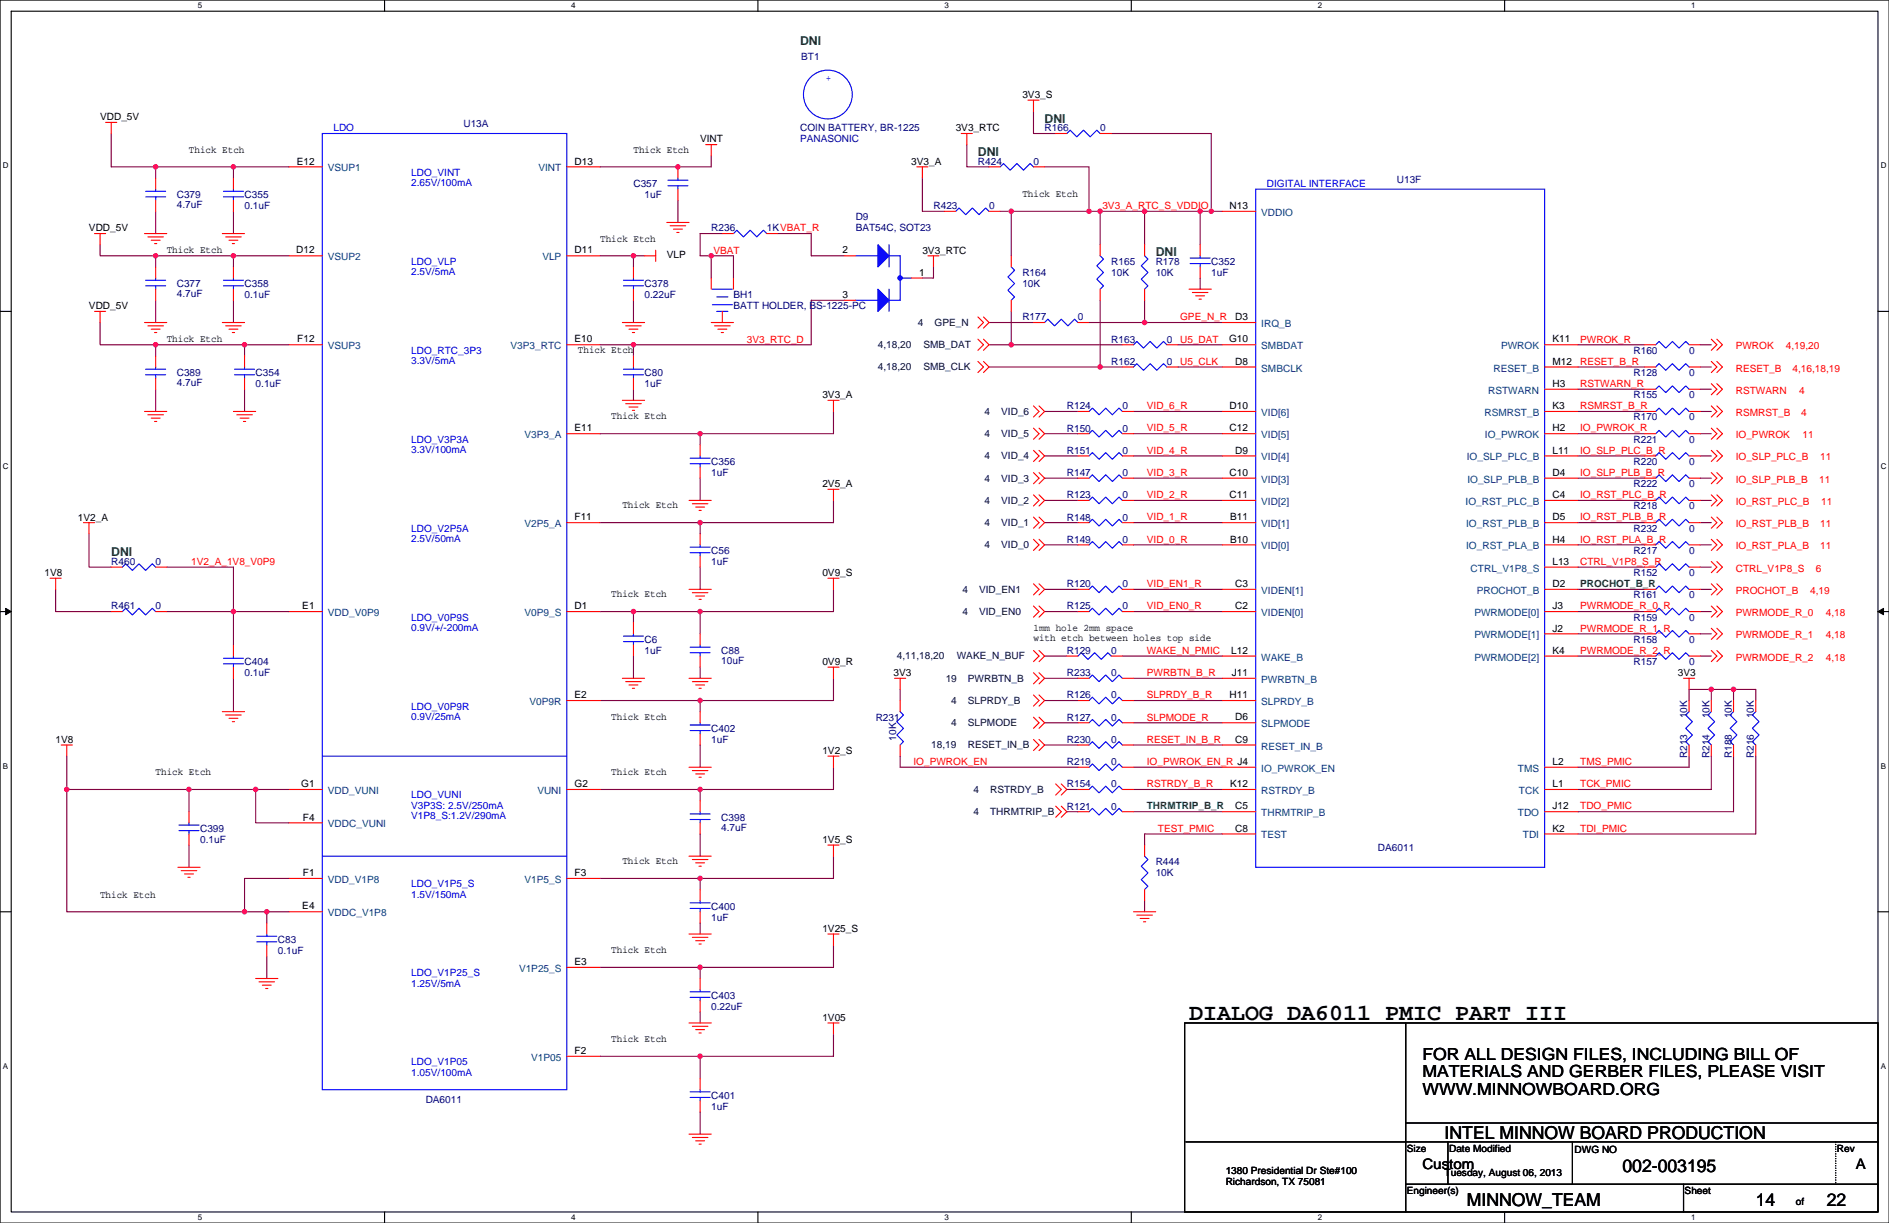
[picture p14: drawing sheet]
<svg xmlns="http://www.w3.org/2000/svg" width="432mm" height="279mm" viewBox="0 0 432 279" stroke-linecap="round" stroke-linejoin="round" font-family="sans-serif">
<defs><g id="words">
<text font-size="5.3" x="271.8" y="233.1">DIALOG DA6011 PMIC PART III</text>
<g font-size="4.1">
<text x="330.2" y="260.2">INTEL MINNOW BOARD PRODUCTION</text>
<text x="370.9" y="267.8">002-003195</text>
<text x="335.3" y="275.4">MINNOW_TEAM</text>
<text x="401.3" y="275.4">14</text>
<text x="417.6" y="275.4">22</text>
</g>
<g font-size="3.8">
<text x="325.1" y="242.2">FOR ALL DESIGN FILES, INCLUDING BILL OF</text>
<text x="325.1" y="246.1">MATERIALS AND GERBER FILES, PLEASE VISIT</text>
<text x="325.1" y="250.1">WWW.MINNOWBOARD.ORG</text>
</g>
<g font-size="3.3">
<text x="325.1" y="267.1">Custom</text>
<text x="424.2" y="267.1">A</text>
</g>
<g font-size="2.8" fill="#008000">
<text x="182.9" y="10.2">DNI</text>
<text x="238.8" y="28">DNI</text>
<text x="223.5" y="35.6">DNI</text>
<text x="264.2" y="58.5">DNI</text>
<text x="25.4" y="127.1">DNI</text>
</g>
<g font-size="2.3" fill="#000080">
<text x="183.2" y="13.8">BT1</text>
<text x="105.9" y="29">U13A</text>
<text x="182.9" y="30">COIN BATTERY, BR-1225</text>
<text x="238.8" y="30">R166</text>
<text x="251.5" y="30">0</text>
<text x="223.5" y="37.6">R424</text>
<text x="236.2" y="37.6">0</text>
<text x="319.3" y="41.7">U13F</text>
<text x="40.4" y="45.3">C379</text>
<text x="40.4" y="47.5">4.7uF</text>
<text x="55.9" y="45.3">C355</text>
<text x="55.9" y="47.8">0.1uF</text>
<text x="144.8" y="42.7">C357</text>
<text x="147.3" y="45.3">1uF</text>
<text x="213.4" y="47.8">R423</text>
<text x="226.1" y="47.8">0</text>
<text x="162.6" y="52.9">R236</text>
<text x="175.3" y="52.9">1KVBAT_R</text>
<text x="195.6" y="50.3">D9</text>
<text x="195.6" y="52.9">BAT54C, SOT23</text>
<text x="40.4" y="65.6">C377</text>
<text x="55.9" y="65.6">C358</text>
<text x="147.3" y="65.6">C378</text>
<text x="233.7" y="63">R164</text>
<text x="233.7" y="65.6">10K</text>
<text x="254" y="60.5">R165</text>
<text x="254" y="63">10K</text>
<text x="264.2" y="60.5">R178</text>
<text x="264.2" y="63">10K</text>
<text x="276.9" y="60.5">C352</text>
<text x="276.9" y="63">1uF</text>
<text x="40.4" y="67.9">4.7uF</text>
<text x="55.9" y="68.1">0.1uF</text>
<text x="147.3" y="68.1">0.22uF</text>
<text x="167.7" y="68.1">BH1</text>
<text x="167.7" y="70.7">BATT HOLDER, BS-1225-PC</text>
<text x="233.7" y="73.2">R177</text>
<text x="246.4" y="73.2">0</text>
<text x="254" y="78.3">R163</text>
<text x="254" y="83.4">R162</text>
<text x="266.7" y="78.3">0</text>
<text x="266.7" y="83.4">0</text>
<text x="373.4" y="80.8">R160</text>
<text x="386.1" y="80.8">0</text>
<text x="40.4" y="85.9">C389</text>
<text x="40.4" y="88.2">4.7uF</text>
<text x="58.4" y="85.9">C354</text>
<text x="58.4" y="88.4">0.1uF</text>
<text x="147.3" y="85.9">C80</text>
<text x="147.3" y="88.4">1uF</text>
<text x="373.4" y="85.9">R128</text>
<text x="386.1" y="85.9">0</text>
<text x="243.9" y="93.5">R124</text>
<text x="256.6" y="93.5">0</text>
<text x="373.4" y="91">R155</text>
<text x="386.1" y="91">0</text>
<text x="243.9" y="98.6">R150</text>
<text x="256.6" y="98.6">0</text>
<text x="373.4" y="96.1">R170</text>
<text x="373.4" y="101.1">R221</text>
<text x="386.1" y="96.1">0</text>
<text x="386.1" y="101.1">0</text>
<text x="162.6" y="106.2">C356</text>
<text x="243.9" y="103.7">R151</text>
<text x="256.6" y="103.7">0</text>
<text x="373.4" y="106.2">R220</text>
<text x="386.1" y="106.2">0</text>
<text x="162.6" y="108.8">1uF</text>
<text x="243.9" y="108.8">R147</text>
<text x="243.9" y="113.8">R123</text>
<text x="256.6" y="108.8">0</text>
<text x="256.6" y="113.8">0</text>
<text x="373.4" y="111.3">R222</text>
<text x="386.1" y="111.3">0</text>
<text x="243.9" y="118.9">R148</text>
<text x="256.6" y="118.9">0</text>
<text x="373.4" y="116.4">R218</text>
<text x="386.1" y="116.4">0</text>
<text x="243.9" y="124">R149</text>
<text x="256.6" y="124">0</text>
<text x="373.4" y="121.5">R232</text>
<text x="386.1" y="121.5">0</text>
<text x="25.4" y="129.1">R460</text>
<text x="35.6" y="129.1">0</text>
<text x="162.6" y="126.5">C56</text>
<text x="162.6" y="129.1">1uF</text>
<text x="373.4" y="126.5">R217</text>
<text x="373.4" y="131.6">R152</text>
<text x="386.1" y="126.5">0</text>
<text x="386.1" y="131.6">0</text>
<text x="243.9" y="134.2">R120</text>
<text x="256.6" y="134.2">0</text>
<text x="373.4" y="136.7">R161</text>
<text x="386.1" y="136.7">0</text>
<text x="25.4" y="139.2">R461</text>
<text x="35.6" y="139.2">0</text>
<text x="243.9" y="139.2">R125</text>
<text x="256.6" y="139.2">0</text>
<text x="373.4" y="141.8">R159</text>
<text x="386.1" y="141.8">0</text>
<text x="147.3" y="146.9">C6</text>
<text x="147.3" y="149.4">1uF</text>
<text x="164.9" y="149.4">C88</text>
<text x="243.9" y="149.4">R129</text>
<text x="254" y="149.4">0</text>
<text x="373.4" y="146.9">R158</text>
<text x="386.1" y="146.9">0</text>
<text x="55.9" y="151.9">C404</text>
<text x="55.9" y="154.5">0.1uF</text>
<text x="164.9" y="151.7">10uF</text>
<text x="243.9" y="154.5">R233</text>
<text x="254" y="154.5">0</text>
<text x="373.4" y="151.9">R157</text>
<text x="386.1" y="151.9">0</text>
<text x="243.9" y="159.6">R126</text>
<text x="254" y="159.6">0</text>
<text x="162.6" y="167.2">C402</text>
<text x="200.2" y="164.6">R231</text>
<text x="243.9" y="164.6">R127</text>
<text x="254" y="164.6">0</text>
<text x="385.7" y="164.1" transform="rotate(-90 385.7 164.1)">10K</text>
<text x="390.8" y="164.1" transform="rotate(-90 390.8 164.1)">10K</text>
<text x="395.8" y="164.1" transform="rotate(-90 395.8 164.1)">10K</text>
<text x="400.9" y="164.1" transform="rotate(-90 400.9 164.1)">10K</text>
<text x="162.6" y="169.7">1uF</text>
<text x="204.8" y="169.2" transform="rotate(-90 204.8 169.2)">10K</text>
<text x="243.9" y="169.7">R230</text>
<text x="254" y="169.7">0</text>
<text x="385.7" y="173.2" transform="rotate(-90 385.7 173.2)">R213</text>
<text x="390.8" y="173.2" transform="rotate(-90 390.8 173.2)">R214</text>
<text x="395.8" y="173.2" transform="rotate(-90 395.8 173.2)">R188</text>
<text x="400.9" y="173.2" transform="rotate(-90 400.9 173.2)">R216</text>
<text x="243.9" y="174.8">R219</text>
<text x="243.9" y="179.9">R154</text>
<text x="254" y="174.8">0</text>
<text x="254" y="179.9">0</text>
<text x="243.9" y="185">R121</text>
<text x="254" y="185">0</text>
<text x="45.7" y="190">C399</text>
<text x="164.9" y="187.5">C398</text>
<text x="164.9" y="189.8">4.7uF</text>
<text x="45.7" y="192.6">0.1uF</text>
<text x="264.2" y="197.7">R444</text>
<text x="315" y="194.4">DA6011</text>
<text x="264.2" y="200.2">10K</text>
<text x="162.6" y="207.8">C400</text>
<text x="63.5" y="215.4">C83</text>
<text x="162.6" y="210.4">1uF</text>
<text x="63.5" y="218">0.1uF</text>
<text x="162.6" y="228.1">C403</text>
<text x="162.6" y="230.7">0.22uF</text>
<text x="162.6" y="251">C401</text>
<text x="97.3" y="252">DA6011</text>
<text x="162.6" y="253.5">1uF</text>
</g>
<g font-size="2.3" fill="#00f">
<text x="188.7" y="18.6">+</text>
<text x="76.2" y="30">LDO</text>
<text x="94" y="40.2">LDO_VINT</text>
<text x="94" y="42.5">2.65V/100mA</text>
<text x="289.6" y="42.7">DIGITAL INTERFACE</text>
<text x="94" y="60.5">LDO_VLP</text>
<text x="94" y="62.9">2.5V/5mA</text>
<text x="94" y="80.8">LDO_RTC_3P3</text>
<text x="94" y="83.2">3.3V/5mA</text>
<text x="94" y="101.1">LDO_V3P3A</text>
<text x="94" y="103.5">3.3V/100mA</text>
<text x="94" y="121.5">LDO_V2P5A</text>
<text x="94" y="123.8">2.5V/50mA</text>
<text x="94" y="141.8">LDO_V0P9S</text>
<text x="94" y="144.1">0.9V/+/-200mA</text>
<text x="94" y="162.1">LDO_V0P9R</text>
<text x="94" y="164.5">0.9V/25mA</text>
<text x="94" y="182.4">LDO_VUNI</text>
<text x="94" y="184.8">V3P3S: 2.5V/250mA</text>
<text x="94" y="187.2">V1P8_S:1.2V/290mA</text>
<text x="94" y="202.7">LDO_V1P5_S</text>
<text x="94" y="205.1">1.5V/150mA</text>
<text x="94" y="223.1">LDO_V1P25_S</text>
<text x="94" y="225.4">1.25V/5mA</text>
<text x="94" y="243.4">LDO_V1P05</text>
<text x="94" y="245.7">1.05V/100mA</text>
</g>
<g font-size="2.3">
<text x="233.7" y="22.4">3V3_S</text>
<text x="22.9" y="27.5">VDD_5V</text>
<text x="43.2" y="34.9">Thick Etch</text>
<text x="144.8" y="34.9">Thick Etch</text>
<text x="160" y="32.6">VINT</text>
<text x="218.5" y="30">3V3_RTC</text>
<text x="67.8" y="37.6">E12</text>
<text x="131.3" y="37.6">D13</text>
<text x="208.3" y="37.6">3V3_A</text>
<text x="233.7" y="45">Thick Etch</text>
<text x="281.1" y="47.8">N13</text>
<text x="20.3" y="52.9">VDD_5V</text>
<text x="38.1" y="57.7">Thick Etch</text>
<text x="67.7" y="57.9">D12</text>
<text x="131.3" y="57.9">D11</text>
<text x="137.2" y="55.2">Thick Etch</text>
<text x="152.4" y="59">VLP</text>
<text x="192.6" y="57.9">2</text>
<text x="210.8" y="58">3V3_RTC</text>
<text x="210.1" y="63">1</text>
<text x="20.3" y="70.7">VDD_5V</text>
<text x="192.6" y="68.1">3</text>
<text x="282.3" y="73.2">D3</text>
<text x="38.1" y="78">Thick Etch</text>
<text x="68" y="78.2">F12</text>
<text x="131.3" y="78.2">E10</text>
<text x="132.1" y="80.6">Thick Etch</text>
<text x="280.9" y="78.2">G10</text>
<text x="282.3" y="83.3">D8</text>
<text x="354.9" y="78.2">K11</text>
<text x="354.9" y="83.3">M12</text>
<text x="354.9" y="88.4">H3</text>
<text x="139.7" y="95.8">Thick Etch</text>
<text x="188" y="91">3V3_A</text>
<text x="281.1" y="93.5">D10</text>
<text x="354.9" y="93.5">K3</text>
<text x="131.3" y="98.6">E11</text>
<text x="281.1" y="98.6">C12</text>
<text x="354.9" y="98.6">H2</text>
<text x="282.3" y="103.6">D9</text>
<text x="354.9" y="103.6">L11</text>
<text x="188" y="111.3">2V5_A</text>
<text x="281.1" y="108.7">C10</text>
<text x="281.1" y="113.8">C11</text>
<text x="354.9" y="113.8">C4</text>
<text x="354.9" y="108.7">D4</text>
<text x="17.8" y="118.9">1V2_A</text>
<text x="131.3" y="118.9">F11</text>
<text x="142.3" y="116.1">Thick Etch</text>
<text x="281.2" y="118.9">B11</text>
<text x="354.9" y="118.9">D5</text>
<text x="281.2" y="124">B10</text>
<text x="354.9" y="124">H4</text>
<text x="10.2" y="131.6">1V8</text>
<text x="188" y="131.6">0V9_S</text>
<text x="354.9" y="129">L13</text>
<text x="139.7" y="136.5">Thick Etch</text>
<text x="282.3" y="134.1">C3</text>
<text x="354.9" y="134.1">D2</text>
<text x="69.1" y="139.2">E1</text>
<text x="131.3" y="139.2">D1</text>
<text x="282.3" y="139.2">C2</text>
<text x="354.9" y="139.2">J3</text>
<text x="236.2" y="144.1">1mm hole 2mm space</text>
<text x="236.2" y="146.4">with etch between holes top side</text>
<text x="281.5" y="149.4">L12</text>
<text x="354.9" y="144.3">J2</text>
<text x="354.9" y="149.4">K4</text>
<text x="188" y="151.9">0V9_R</text>
<text x="204.2" y="154.5">3V3</text>
<text x="281.6" y="154.4">J11</text>
<text x="383.6" y="154.5">3V3</text>
<text x="131.3" y="159.5">E2</text>
<text x="281.1" y="159.5">H11</text>
<text x="139.7" y="164.4">Thick Etch</text>
<text x="282.3" y="164.6">D6</text>
<text x="12.7" y="169.7">1V8</text>
<text x="188" y="172.3">1V2_S</text>
<text x="282.3" y="169.7">C9</text>
<text x="35.6" y="177.1">Thick Etch</text>
<text x="68.9" y="179.8">G1</text>
<text x="131.3" y="179.8">G2</text>
<text x="139.7" y="177.1">Thick Etch</text>
<text x="281.2" y="179.8">K12</text>
<text x="354.9" y="174.8">L2</text>
<text x="354.9" y="179.8">L1</text>
<text x="282.3" y="184.9">C5</text>
<text x="354.9" y="184.9">J12</text>
<text x="69.2" y="187.5">F4</text>
<text x="282.3" y="190">C8</text>
<text x="354.9" y="190">K2</text>
<text x="142.3" y="197.4">Thick Etch</text>
<text x="188" y="192.6">1V5_S</text>
<text x="69.2" y="200.2">F1</text>
<text x="131.3" y="200.2">F3</text>
<text x="22.9" y="205">Thick Etch</text>
<text x="69.1" y="207.8">E4</text>
<text x="188" y="212.9">1V25_S</text>
<text x="131.3" y="220.5">E3</text>
<text x="139.7" y="217.7">Thick Etch</text>
<text x="188" y="233.2">1V05</text>
<text x="139.7" y="238.1">Thick Etch</text>
<text x="131.3" y="240.8">F2</text>
<text x="321.6" y="263.2">Size</text>
<text x="331.2" y="263.2">Date Modified</text>
<text x="359.9" y="263.4">DWG NO</text>
<text x="419.9" y="263.2">Rev</text>
<text x="280.2" y="268.3">1380 Presidential Dr Ste#100</text>
<text x="330.2" y="268.8">Tuesday, August 06, 2013</text>
<text x="280.2" y="270.6">Richardson, TX 75081</text>
<text x="321.6" y="272.8">Engineer(s)</text>
<text x="385.1" y="272.8">Sheet</text>
<text x="410.5" y="275.4">of</text>
</g>
<text font-size="2.3" fill="#0000a0" x="182.9" y="32.6">PANASONIC</text>
<g font-size="2.3" fill="#004080">
<text x="75" y="39.2">VSUP1</text>
<text x="123.1" y="39.2">VINT</text>
<text x="288.3" y="49.3">VDDIO</text>
<text x="75" y="59.5">VSUP2</text>
<text x="124" y="59.5">VLP</text>
<text x="288.3" y="74.7">IRQ_B</text>
<text x="75" y="79.8">VSUP3</text>
<text x="116.7" y="79.8">V3P3_RTC</text>
<text x="288.3" y="79.8">SMBDAT</text>
<text x="343.1" y="79.8">PWROK</text>
<text x="288.3" y="84.9">SMBCLK</text>
<text x="340.2" y="90">RSTWARN</text>
<text x="341.4" y="84.9">RESET_B</text>
<text x="288.3" y="95">VID[6]</text>
<text x="339.4" y="95">RSMRST_B</text>
<text x="119.9" y="100.1">V3P3_A</text>
<text x="288.3" y="100.1">VID[5]</text>
<text x="339.4" y="100.1">IO_PWROK</text>
<text x="288.3" y="105.2">VID[4]</text>
<text x="335.3" y="105.2">IO_SLP_PLC_B</text>
<text x="288.3" y="110.3">VID[3]</text>
<text x="335.4" y="110.3">IO_SLP_PLB_B</text>
<text x="288.3" y="115.4">VID[2]</text>
<text x="335" y="115.4">IO_RST_PLC_B</text>
<text x="119.9" y="120.4">V2P5_A</text>
<text x="288.3" y="120.4">VID[1]</text>
<text x="288.3" y="125.5">VID[0]</text>
<text x="335.2" y="120.4">IO_RST_PLB_B</text>
<text x="335.2" y="125.5">IO_RST_PLA_B</text>
<text x="336.2" y="130.6">CTRL_V1P8_S</text>
<text x="288.3" y="135.7">VIDEN[1]</text>
<text x="337.6" y="135.7">PROCHOT_B</text>
<text x="75" y="140.8">VDD_V0P9</text>
<text x="119.9" y="140.8">V0P9_S</text>
<text x="288.3" y="140.8">VIDEN[0]</text>
<text x="337" y="140.8">PWRMODE[0]</text>
<text x="337" y="145.8">PWRMODE[1]</text>
<text x="288.3" y="150.9">WAKE_B</text>
<text x="288.3" y="156">PWRBTN_B</text>
<text x="337" y="150.9">PWRMODE[2]</text>
<text x="121.1" y="161.1">V0P9R</text>
<text x="288.3" y="161.1">SLPRDY_B</text>
<text x="288.3" y="166.2">SLPMODE</text>
<text x="288.3" y="171.2">RESET_IN_B</text>
<text x="288.3" y="176.3">IO_PWROK_EN</text>
<text x="347" y="176.3">TMS</text>
<text x="75" y="181.4">VDD_VUNI</text>
<text x="122.8" y="181.4">VUNI</text>
<text x="288.3" y="181.4">RSTRDY_B</text>
<text x="347.2" y="181.4">TCK</text>
<text x="75" y="189">VDDC_VUNI</text>
<text x="288.3" y="186.5">THRMTRIP_B</text>
<text x="288.3" y="191.6">TEST</text>
<text x="347" y="186.5">TDO</text>
<text x="348.1" y="191.6">TDI</text>
<text x="75" y="201.7">VDD_V1P8</text>
<text x="119.9" y="201.7">V1P5_S</text>
<text x="75" y="209.3">VDDC_V1P8</text>
<text x="118.6" y="222">V1P25_S</text>
<text x="121.4" y="242.4">V1P05</text>
</g>
<g font-size="2.3" fill="#f00">
<text x="252" y="47.8">3V3_A_RTC_S_VDDIO</text>
<text x="163.1" y="57.9">VBAT</text>
<text x="269.8" y="73.2">GPE_N_R</text>
<text x="170.7" y="78.3">3V3_RTC_D</text>
<text x="269.8" y="78.3">U5_DAT</text>
<text x="269.8" y="83.3">U5_CLK</text>
<text x="361.2" y="78.3">PWROK_R</text>
<text x="361.2" y="83.3">RESET_B_R</text>
<text x="396.8" y="79.8">PWROK</text>
<text x="408.2" y="79.8">4,19,20</text>
<text x="361.2" y="88.4">RSTWARN_R</text>
<text x="396.8" y="84.9">RESET_B</text>
<text x="396.8" y="90">RSTWARN</text>
<text x="409.7" y="84.9">4,16,18,19</text>
<text x="411.2" y="90">4</text>
<text x="262.1" y="93.5">VID_6_R</text>
<text x="361.2" y="93.5">RSMRST_B_R</text>
<text x="396.8" y="95">RSMRST_B</text>
<text x="411.8" y="95">4</text>
<text x="262.1" y="98.6">VID_5_R</text>
<text x="361.2" y="98.6">IO_PWROK_R</text>
<text x="396.8" y="100.1">IO_PWROK</text>
<text x="412" y="100.1">11</text>
<text x="262.1" y="103.7">VID_4_R</text>
<text x="361.2" y="103.7">IO_SLP_PLC_B_R</text>
<text x="396.8" y="105.2">IO_SLP_PLC_B</text>
<text x="416.1" y="105.2">11</text>
<text x="262.1" y="113.8">VID_2_R</text>
<text x="262.1" y="108.7">VID_3_R</text>
<text x="361.2" y="108.7">IO_SLP_PLB_B_R</text>
<text x="361.2" y="113.8">IO_RST_PLC_B_R</text>
<text x="396.8" y="110.3">IO_SLP_PLB_B</text>
<text x="415.8" y="110.3">11</text>
<text x="262.1" y="118.9">VID_1_R</text>
<text x="361.2" y="118.9">IO_RST_PLB_B_R</text>
<text x="396.8" y="115.4">IO_RST_PLC_B</text>
<text x="416.3" y="115.4">11</text>
<text x="262.1" y="124">VID_0_R</text>
<text x="361.2" y="124">IO_RST_PLA_B_R</text>
<text x="396.8" y="120.4">IO_RST_PLB_B</text>
<text x="396.8" y="125.5">IO_RST_PLA_B</text>
<text x="416.1" y="120.4">11</text>
<text x="416.1" y="125.5">11</text>
<text x="43.7" y="129.1">1V2_A_1V8_V0P9</text>
<text x="361.2" y="129.1">CTRL_V1P8_S_R</text>
<text x="396.8" y="130.6">CTRL_V1P8_S</text>
<text x="415.1" y="130.6">6</text>
<text x="262.1" y="134.1">VID_EN1_R</text>
<text x="396.8" y="135.7">PROCHOT_B</text>
<text x="413.8" y="135.7">4,19</text>
<text x="262.1" y="139.2">VID_EN0_R</text>
<text x="361.2" y="139.2">PWRMODE_R_0_R</text>
<text x="396.8" y="140.8">PWRMODE_R_0</text>
<text x="417.3" y="140.8">4,18</text>
<text x="262.1" y="149.4">WAKE_N_PMIC</text>
<text x="361.2" y="144.3">PWRMODE_R_1_R</text>
<text x="361.2" y="149.4">PWRMODE_R_2_R</text>
<text x="396.8" y="145.8">PWRMODE_R_1</text>
<text x="417.3" y="145.8">4,18</text>
<text x="262.1" y="154.5">PWRBTN_B_R</text>
<text x="396.8" y="150.9">PWRMODE_R_2</text>
<text x="417.3" y="150.9">4,18</text>
<text x="262.1" y="159.5">SLPRDY_B_R</text>
<text x="262.1" y="164.6">SLPMODE_R</text>
<text x="262.1" y="169.7">RESET_IN_B_R</text>
<text x="208.8" y="174.8">IO_PWROK_EN</text>
<text x="262.1" y="174.8">IO_PWROK_EN_R J4</text>
<text x="262.1" y="179.9">RSTRDY_B_R</text>
<text x="361.2" y="174.8">TMS_PMIC</text>
<text x="361.2" y="179.9">TCK_PMIC</text>
<text x="361.2" y="184.9">TDO_PMIC</text>
<text x="264.7" y="190">TEST_PMIC</text>
<text x="361.2" y="190">TDI_PMIC</text>
</g>
<g font-size="2.3" fill="#000040">
<text x="209.8" y="74.5">4</text>
<text x="213.6" y="74.5">GPE_N</text>
<text x="200.7" y="79.5">4,18,20</text>
<text x="211.1" y="79.5">SMB_DAT</text>
<text x="200.7" y="84.6">4,18,20</text>
<text x="211.1" y="84.6">SMB_CLK</text>
<text x="225.1" y="94.8">4</text>
<text x="228.9" y="94.8">VID_6</text>
<text x="225.1" y="99.9">4</text>
<text x="228.9" y="99.9">VID_5</text>
<text x="225.1" y="104.9">4</text>
<text x="228.9" y="104.9">VID_4</text>
<text x="225.1" y="110">4</text>
<text x="228.9" y="110">VID_3</text>
<text x="225.1" y="115.1">4</text>
<text x="228.9" y="115.1">VID_2</text>
<text x="225.1" y="120.2">4</text>
<text x="225.1" y="125.3">4</text>
<text x="228.9" y="120.2">VID_1</text>
<text x="228.9" y="125.3">VID_0</text>
<text x="220" y="135.4">4</text>
<text x="223.8" y="135.4">VID_EN1</text>
<text x="220" y="140.5">4</text>
<text x="223.8" y="140.5">VID_EN0</text>
<text x="205" y="150.7">4,11,18,20</text>
<text x="216.2" y="155.7">19</text>
<text x="218.7" y="150.7">WAKE_N_BUF</text>
<text x="221.3" y="155.7">PWRBTN_B</text>
<text x="217.4" y="160.8">4</text>
<text x="221.3" y="160.8">SLPRDY_B</text>
<text x="217.4" y="165.9">4</text>
<text x="221.3" y="165.9">SLPMODE</text>
<text x="212.9" y="171">18,19</text>
<text x="221.3" y="171">RESET_IN_B</text>
<text x="222.5" y="181.1">4</text>
<text x="226.3" y="181.1">RSTRDY_B</text>
<text x="222.5" y="186.2">4</text>
<text x="226.3" y="186.2">THRMTRIP_B</text>
</g>
<g font-size="2.3" fill="#008000">
<text x="361.2" y="134.1">PROCHOT_B_R</text>
<text x="262.1" y="184.9">THRMTRIP_B_R</text>
</g>
<g font-size="1.8">
<text x="45.2" y="1.9">5</text>
<text x="130.6" y="1.9">4</text>
<text x="215.9" y="1.9">3</text>
<text x="301.3" y="1.9">2</text>
<text x="386.6" y="1.9">1</text>
<text x=".7" y="38.5">D</text>
<text x="429.9" y="38.5">D</text>
<text x=".7" y="107.1">C</text>
<text x="429.9" y="107.1">C</text>
<text x=".7" y="175.6">B</text>
<text x="429.9" y="175.6">B</text>
<text x=".7" y="244.2">A</text>
<text x="429.9" y="244.2">A</text>
<text x="45.2" y="278.8">5</text>
<text x="130.6" y="278.8">4</text>
<text x="215.9" y="278.8">3</text>
<text x="301.3" y="278.8">2</text>
<text x="386.6" y="278.8">1</text>
</g>
</g></defs>
<path d="M0 0h431.8v279.4h-431.8zM2.6 2.6h426.7v274.3h-426.7z" fill="none" stroke="#000" stroke-width=".25"/>
<g fill="#fff">
<path d="M45.2 .3h1v2h-1z"/>
<path d="M45.2 277.1h1v2.1h-1z"/>
</g>
<path d="M87.9 0v2.6M87.9 276.9v2.5" fill="none" stroke="#000" stroke-width=".25"/>
<g fill="#fff">
<path d="M130.6 .3h1v2h-1z"/>
<path d="M130.6 277.1h1v2.1h-1z"/>
</g>
<path d="M173.2 0v2.6M173.2 276.9v2.5" fill="none" stroke="#000" stroke-width=".25"/>
<g fill="#fff">
<path d="M215.9 .3h1v2h-1z"/>
<path d="M215.9 277.1h1v2.1h-1z"/>
</g>
<path d="M258.6 0v2.6M258.6 276.9v2.5" fill="none" stroke="#000" stroke-width=".25"/>
<g fill="#fff">
<path d="M301.3 .3h1v2h-1z"/>
<path d="M301.3 277.1h1v2.1h-1z"/>
</g>
<path d="M343.9 0v2.6M343.9 276.9v2.5" fill="none" stroke="#000" stroke-width=".25"/>
<g fill="#fff">
<path d="M386.6 .3h1v2h-1z"/>
<path d="M386.6 277.1h1v2.1h-1z"/>
<path d="M.7 36.9h1.2v2h-1.2z"/>
<path d="M429.9 36.9h1.3v2h-1.3z"/>
<path d="M.7 105.4h1.2v2.1h-1.2z"/>
<path d="M429.9 105.4h1.3v2.1h-1.3z"/>
</g>
<path d="M0 71.1h2.6M429.3 71.1h2.5" fill="none" stroke="#000" stroke-width=".25"/>
<g fill="#fff">
<path d="M.7 174h1.2v2h-1.2z"/>
<path d="M429.9 174h1.2v2h-1.2z"/>
</g>
<path d="M0 139.7h2.6M429.3 139.7h2.5" fill="none" stroke="#000" stroke-width=".25"/>
<path d="M1.3 139l1.3 .7-1.3 .7zM429.3 139.7l1.3-.7v1.4z" fill="#000" stroke="#000" stroke-width=".23"/>
<g fill="#fff">
<path d="M.7 242.6h1.2v2h-1.2z"/>
<path d="M429.9 242.6h1.2v2h-1.2z"/>
</g>
<path d="M0 208.3h2.6M429.3 208.3h2.5M270.8 233.7h158.5v43.2h-158.5zM321.3 233.7v43.2M321.3 256.6h108M271 260.9h158.3M321.3 270.5h108M331 260.9v9.6M359.4 260.9v9.6M384.8 270.5v6.4" fill="none" stroke="#000" stroke-width=".25"/>
<g fill="none" stroke="#800040" stroke-width=".25">
<path d="M25.4 30.5v7.6h10.2v2.6M35.6 38.1h17.8v2.6M53.4 38.1h12.7M162.6 35.6v2.5h-25.4M221 33v5.1h5.1M236.2 25.4v5.1h5.1M238.8 38.1h10.1v10.2h2.6M254 30.5h22.9v17.8M22.9 55.9v2.5h12.7M35.6 48.3v5.1M53.4 48.3v5.1M53.4 58.4h-17.8v2.6"/>
<path d="M66.1 58.4h-12.7v2.6M137.2 58.4h7.6M144.8 58.4v2.6M144.8 58.4h2.5M155 45.7v5.1M162.6 58.4v5.1M162.6 58.4h5.1v5.1M165.1 53.4h-5.1v5h2.6M177.8 53.4h7.6v5h7.7M210.8 40.7v7.6h5.1M228.6 48.3h2.6M231.2 48.3v10.1"/>
<path d="M231.2 48.3h17.7M251.5 48.3h10.1M251.5 48.3v7.6M261.6 48.3h12.7M261.6 48.3v7.6M274.3 48.3v7.6M274.3 48.3h2.6M276.9 48.3h2.5M22.9 73.7v5.1h12.7M35.6 68.6v5.1M53.4 68.6v5.1M55.9 78.8h-20.3v2.5"/>
<path d="M66.1 78.8h-10.2v2.5M137.2 78.8h7.6M144.8 68.6v5.1M144.8 78.8v2.5M193.1 68.6h-7.7v10.2h-40.6M213.4 61v2.5h-2.6M226.1 78.8h5.1M226.1 73.7h10.1M231.2 78.8h25.4M231.2 71.1v7.7M248.9 73.7h12.7M251.5 68.6v15.2h5.1"/>
<path d="M261.6 68.6v5.1M261.6 73.7h17.8M269.3 78.8h10.1M274.3 63.5v2.6M360.7 78.8h15.2M388.6 78.8h2.6M35.6 88.9v5.1M55.9 88.9v5.1M137.2 99.1h22.8M144.8 88.9v2.6M160 99.1v2.5M190.5 94v5.1h-30.5"/>
<path d="M226.1 83.8h25.4M238.8 99.1h7.6M238.8 94h7.6M259.1 99.1h20.3M259.1 94h20.3M269.3 83.8h10.1M360.7 88.9h15.2M360.7 99.1h15.2M360.7 83.8h15.2M360.7 94h15.2M388.6 88.9h2.6M388.6 99.1h2.6"/>
<path d="M388.6 94h2.6M388.6 83.8h2.6M137.2 119.4h22.8M160 109.2v5.1M160 119.4v2.5M190.5 114.3v5.1h-30.5M238.8 104.2h7.6M238.8 109.2h7.6M238.8 114.3h7.6M238.8 119.4h7.6M259.1 119.4h20.3M259.1 109.2h20.3"/>
<path d="M259.1 114.3h20.3M259.1 104.2h20.3M360.7 109.2h15.2M360.7 119.4h15.2M360.7 104.2h15.2M360.7 114.3h15.2M388.6 114.3h2.6M388.6 104.2h2.6M388.6 119.4h2.6M388.6 109.2h2.6M12.7 134.6v5.1h12.7M20.3 121.9v7.7h5.1"/>
<path d="M38.1 129.6h15.3v10.1h-15.3M66.1 139.7h-12.7v7.6M137.2 139.7h22.8M144.8 139.7v2.6M160 129.6v5M160 139.7v5.1M190.5 134.6v5.1h-30.5M238.8 124.5h7.6M238.8 134.6h7.6M238.8 139.7h7.6M259.1 134.6h20.3M259.1 124.5h20.3"/>
<path d="M259.1 139.7h20.3M360.7 129.6h15.2M360.7 139.7h15.2M360.7 124.5h15.2M360.7 134.6h15.2M388.6 134.6h2.6M388.6 124.5h2.6M388.6 139.7h2.6M388.6 129.6h2.6M53.4 155v7.6M144.8 149.9v5.1M160 152.4v2.6"/>
<path d="M190.5 155v5h-30.5M205.8 157.5v2.5M238.8 149.9h5.1M238.8 155h7.6M256.6 149.9h22.8M259.1 155h20.3M360.7 149.9h15.2M360.7 144.8h15.2M388.6 144.8h2.6M388.6 149.9h2.6M391.2 157.5h-5.1v2.5M391.2 157.5v2.5"/>
<path d="M391.2 157.5h5.1M396.3 157.5v2.5M396.3 157.5h5v2.5M15.3 172.7v7.7M137.2 160h22.8M160 170.2v5.1M160 160v2.6M190.5 175.3v5.1h-30.5M205.8 172.7v2.6h40.6M238.8 170.2h7.6M238.8 160h7.6M238.8 165.1h7.6"/>
<path d="M259.1 160h20.3M259.1 165.1h20.3M259.1 170.2h20.3M259.1 175.3h20.3M386.1 172.7v2.6h-25.4M391.2 172.7v7.7h-30.5M396.3 172.7v12.7h-35.6M401.3 172.7v17.8h-40.6M15.3 180.4h27.9M15.3 180.4v27.9h40.6M43.2 193.1v5M58.4 180.4v7.6h7.7"/>
<path d="M58.4 180.4h7.7M58.4 180.4h-15.2v5M137.2 180.4h22.8M160 190.5v5.1M160 180.4v2.5M190.5 195.6v5.1h-30.5M243.9 185.4h2.5M243.9 180.4h2.5M259.1 180.4h20.3M259.1 185.4h20.3M279.4 190.5h-17.8v2.6M61 218.5v5"/>
<path d="M61 208.3v2.5M61 208.3h5.1M66.1 200.7h-10.2v7.6h5.1M137.2 200.7h22.8M160 210.8v2.6M160 200.7v2.5M190.5 215.9v5.1h-30.5M261.6 205.8v2.5M137.2 221h22.8M160 231.2v2.5M160 221v2.5M190.5 236.2v5.1h-30.5"/>
<path d="M137.2 241.3h22.8v5.1M160 254v5.1"/>
</g>
<g fill="#f0f" stroke="#f0f" stroke-width=".25">
<circle cx="144.8" cy="58.4" r=".5"/>
<circle cx="160" cy="241.3" r=".5"/>
<circle cx="160" cy="221" r=".5"/>
<circle cx="160" cy="200.7" r=".5"/>
<circle cx="160" cy="180.3" r=".5"/>
<circle cx="160" cy="160" r=".5"/>
<circle cx="160" cy="139.7" r=".5"/>
<circle cx="160" cy="119.4" r=".5"/>
<circle cx="160" cy="99.1" r=".5"/>
<circle cx="144.8" cy="78.7" r=".5"/>
<circle cx="53.3" cy="38.1" r=".5"/>
<circle cx="35.6" cy="38.1" r=".5"/>
<circle cx="35.6" cy="58.4" r=".5"/>
<circle cx="53.3" cy="58.4" r=".5"/>
<circle cx="35.6" cy="78.7" r=".5"/>
<circle cx="55.9" cy="78.7" r=".5"/>
<circle cx="15.2" cy="180.3" r=".5"/>
<circle cx="43.2" cy="180.3" r=".5"/>
<circle cx="58.4" cy="180.3" r=".5"/>
<circle cx="55.9" cy="208.3" r=".5"/>
<circle cx="61" cy="208.3" r=".5"/>
<circle cx="53.3" cy="139.7" r=".5"/>
<circle cx="248.9" cy="48.3" r=".5"/>
<circle cx="231.1" cy="48.3" r=".5"/>
<circle cx="251.5" cy="48.3" r=".5"/>
<circle cx="251.5" cy="83.8" r=".5"/>
<circle cx="231.1" cy="78.7" r=".5"/>
<circle cx="144.8" cy="139.7" r=".5"/>
<circle cx="276.9" cy="48.3" r=".5"/>
<circle cx="154.9" cy="38.1" r=".5"/>
<circle cx="391.2" cy="157.5" r=".5"/>
<circle cx="396.2" cy="157.5" r=".5"/>
<circle cx="261.6" cy="48.3" r=".5"/>
<circle cx="274.3" cy="48.3" r=".5"/>
<circle cx="261.6" cy="73.7" r=".5"/>
<circle cx="162.6" cy="58.4" r=".5"/>
</g>
<g fill="none" stroke="#f00" stroke-width=".25">
<path d="M24.2 28h2.5M25.4 28v2.5M66.1 38.1h7.6M129.6 38.1h7.6M155 38.1v2.6M161.3 33h2.6M162.6 33v2.6M209.6 38.1h2.5M210.8 38.1v2.6M219.7 30.5h2.6M221 30.5v2.5M226.1 38.1h2.5"/>
<path d="M235 22.9h2.5M236.2 38.1h2.6M236.2 22.9v2.5M241.3 30.5h2.6M251.5 30.5h2.5M21.6 53.4h2.6M22.9 53.4v2.5M33 53.4h5.1M33.8 54.1h3.6M34.6 54.9h2M35.3 55.6h.5M35.6 40.7v2.5"/>
<path d="M35.6 45.7v2.6M50.8 53.4h5.1M51.6 54.1h3.5M52.3 54.9h2.1M53.1 55.6h.5M53.4 40.7v2.5M53.4 45.7v2.6M66.1 58.4h7.6M129.6 58.4h7.6M147.3 58.4h2.6M149.9 57.2v2.5M152.4 50.8h5.1"/>
<path d="M153.2 51.6h3.5M153.9 52.3h2.1M154.7 53.1h.5M155 43.2v2.5M165.1 53.4h2.6M175.3 53.4h2.5M193.1 58.4h2.5M212.1 58.4h2.6M213.4 58.4v2.6M215.9 48.3h2.6M226.1 48.3h2.5M231.2 58.4v2.6"/>
<path d="M251.5 55.9v2.5M261.6 55.9v2.5M274.3 55.9v2.5M279.4 48.3h7.6M21.6 71.1h2.6M22.9 71.1v2.6M33 73.7h5.1M33.8 74.4h3.6M34.6 75.2h2M35.3 76h.5M35.6 61v2.5M35.6 66.1v2.5"/>
<path d="M50.8 73.7h5.1M51.6 74.4h3.5M52.3 75.2h2.1M53.1 76h.5M53.4 61v2.5M53.4 66.1v2.5M66.1 78.8h7.6M129.6 78.8h7.6M142.3 73.7h5M143 74.4h3.6M143.8 75.2h2M144.5 76h.6"/>
<path d="M144.8 61v2.5M144.8 66.1v2.5M162.6 73.7h5.1M162.6 63.5v2.6M163.3 74.4h3.6M164.1 75.2h2M164.9 76h.5M165.1 71.1v2.6M167.7 63.5v2.6M193.1 68.6h2.5M208.3 63.5h2.5M223.5 72.4l1.3 1.3-1.3 1.3"/>
<path d="M223.5 77.5l1.3 1.3-1.3 1.2M224.8 72.4l1.3 1.3-1.3 1.3M224.8 77.5l1.3 1.3-1.3 1.2M231.2 68.6v2.5M236.2 73.7h2.6M246.4 73.7h2.5M251.5 66.1v2.5M256.6 78.8h2.5M261.6 66.1v2.5M266.7 78.8h2.6M271.8 66.1h5.1M272.6 66.8h3.5"/>
<path d="M273.3 67.6h2.1M274.1 68.3h.5M274.3 61v2.5M279.4 78.8h7.6M279.4 73.7h7.6M353.1 78.8h7.6M375.9 78.8h2.6M386.1 78.8h2.5M391.2 77.5l1.3 1.3-1.3 1.2M392.5 77.5l1.2 1.3-1.2 1.2M33 94h5.1M33.8 94.8h3.6"/>
<path d="M34.6 95.5h2M35.3 96.3h.5M35.6 81.3v2.5M35.6 86.4v2.5M53.4 94h5M54.1 94.8h3.6M54.9 95.5h2M55.6 96.3h.6M55.9 81.3v2.5M55.9 86.4v2.5M129.6 99.1h7.6M142.3 91.5h5"/>
<path d="M143 92.2h3.6M143.8 93h2M144.5 93.7h.6M144.8 81.3v2.5M144.8 86.4v2.5M189.3 91.5h2.5M190.5 91.5v2.5M223.5 82.6l1.3 1.2-1.3 1.3M224.8 82.6l1.3 1.2-1.3 1.3M236.2 92.7l1.3 1.3-1.3 1.3M236.2 97.8l1.3 1.3-1.3 1.3M237.5 92.7l1.3 1.3-1.3 1.3"/>
<path d="M237.5 97.8l1.3 1.3-1.3 1.3M246.4 94h2.5M246.4 99.1h2.5M256.6 94h2.5M256.6 99.1h2.5M256.6 83.8h2.5M266.7 83.8h2.6M279.4 83.8h7.6M279.4 94h7.6M279.4 99.1h7.6M353.1 83.8h7.6M353.1 88.9h7.6"/>
<path d="M353.1 94h7.6M353.1 99.1h7.6M375.9 83.8h2.6M375.9 88.9h2.6M375.9 94h2.6M375.9 99.1h2.6M386.1 83.8h2.5M386.1 88.9h2.5M386.1 94h2.5M386.1 99.1h2.5M391.2 82.6l1.3 1.2-1.3 1.3M391.2 87.7l1.3 1.2-1.3 1.3"/>
<path d="M391.2 92.7l1.3 1.3-1.3 1.3M391.2 97.8l1.3 1.3-1.3 1.3M392.5 82.6l1.2 1.2-1.2 1.3M392.5 87.7l1.2 1.2-1.2 1.3M392.5 92.7l1.2 1.3-1.2 1.3M392.5 97.8l1.2 1.3-1.2 1.3M19.1 119.4h2.5M20.3 119.4v2.5M129.6 119.4h7.6M157.5 114.3h5.1M158.3 115.1h3.5M159 115.8h2.1"/>
<path d="M159.8 116.6h.5M160 101.6v2.6M160 106.7v2.5M189.3 111.8h2.5M190.5 111.8v2.5M236.2 102.9l1.3 1.3-1.3 1.2M236.2 108l1.3 1.2-1.3 1.3M236.2 113.1l1.3 1.2-1.3 1.3M236.2 118.1l1.3 1.3-1.3 1.3M237.5 102.9l1.3 1.3-1.3 1.2M237.5 108l1.3 1.2-1.3 1.3M237.5 113.1l1.3 1.2-1.3 1.3"/>
<path d="M237.5 118.1l1.3 1.3-1.3 1.3M246.4 104.2h2.5M246.4 109.2h2.5M246.4 114.3h2.5M246.4 119.4h2.5M256.6 104.2h2.5M256.6 109.2h2.5M256.6 114.3h2.5M256.6 119.4h2.5M279.4 104.2h7.6M279.4 109.2h7.6M279.4 114.3h7.6"/>
<path d="M279.4 119.4h7.6M353.1 104.2h7.6M353.1 109.2h7.6M353.1 114.3h7.6M353.1 119.4h7.6M375.9 114.3h2.6M375.9 119.4h2.6M375.9 104.2h2.6M375.9 109.2h2.6M386.1 114.3h2.5M386.1 119.4h2.5M386.1 104.2h2.5"/>
<path d="M386.1 109.2h2.5M391.2 102.9l1.3 1.3-1.3 1.2M391.2 108l1.3 1.2-1.3 1.3M391.2 113.1l1.3 1.2-1.3 1.3M391.2 118.1l1.3 1.3-1.3 1.3M392.5 102.9l1.2 1.3-1.2 1.2M392.5 108l1.2 1.2-1.2 1.3M392.5 113.1l1.2 1.2-1.2 1.3M392.5 118.1l1.2 1.3-1.2 1.3M11.5 132.1h2.5M12.7 132.1v2.5M25.4 139.7h2.6"/>
<path d="M25.4 129.6h2.6M35.6 139.7h2.5M35.6 129.6h2.5M66.1 139.7h7.6M129.6 139.7h7.6M157.5 134.6h5.1M158.3 135.4h3.5M159 136.2h2.1M159.8 136.9h.5M160 121.9v2.6M160 127v2.6M189.3 132.1h2.5"/>
<path d="M190.5 132.1v2.5M236.2 123.2l1.3 1.3-1.3 1.3M236.2 133.4l1.3 1.2-1.3 1.3M236.2 138.5l1.3 1.2-1.3 1.3M237.5 123.2l1.3 1.3-1.3 1.3M237.5 133.4l1.3 1.2-1.3 1.3M237.5 138.5l1.3 1.2-1.3 1.3M246.4 139.7h2.5M246.4 124.5h2.5M246.4 134.6h2.5M256.6 139.7h2.5M256.6 124.5h2.5"/>
<path d="M256.6 134.6h2.5M279.4 124.5h7.6M279.4 134.6h7.6M279.4 139.7h7.6M353.1 124.5h7.6M353.1 129.6h7.6M353.1 134.6h7.6M353.1 139.7h7.6M375.9 124.5h2.6M375.9 129.6h2.6M375.9 134.6h2.6M375.9 139.7h2.6"/>
<path d="M386.1 124.5h2.5M386.1 129.6h2.5M386.1 134.6h2.5M386.1 139.7h2.5M391.2 123.2l1.3 1.3-1.3 1.3M391.2 128.3l1.3 1.3-1.3 1.2M391.2 133.4l1.3 1.2-1.3 1.3M391.2 138.5l1.3 1.2-1.3 1.3M392.5 123.2l1.2 1.3-1.2 1.3M392.5 128.3l1.2 1.3-1.2 1.2M392.5 133.4l1.2 1.2-1.2 1.3M392.5 138.5l1.2 1.2-1.2 1.3"/>
<path d="M53.4 147.3v2.6M53.4 152.4v2.6M142.3 155h5M143 155.7h3.6M143.8 156.5h2M144.5 157.2h.6M144.8 142.3v2.5M144.8 147.3v2.6M157.5 155h5.1M158.3 155.7h3.5M159 156.5h2.1M159.8 157.2h.5"/>
<path d="M160 144.8v2.5M160 149.9v2.5M189.3 152.4h2.5M190.5 152.4v2.6M204.5 155h2.5M205.8 155v2.5M236.2 148.6l1.3 1.3-1.3 1.3M236.2 153.7l1.3 1.3-1.3 1.2M236.2 158.8l1.3 1.2-1.3 1.3M237.5 148.6l1.3 1.3-1.3 1.3M237.5 153.7l1.3 1.3-1.3 1.2M237.5 158.8l1.3 1.2-1.3 1.3"/>
<path d="M243.9 149.9h2.5M246.4 155h2.5M254 149.9h2.6M256.6 155h2.5M279.4 149.9h7.6M279.4 155h7.6M353.1 144.8h7.6M353.1 149.9h7.6M375.9 144.8h2.6M375.9 149.9h2.6M384.8 155h2.6M386.1 155v2.5"/>
<path d="M386.1 144.8h2.5M386.1 149.9h2.5M391.2 143.5l1.3 1.3-1.3 1.3M391.2 148.6l1.3 1.3-1.3 1.3M392.5 143.5l1.2 1.3-1.2 1.3M392.5 148.6l1.2 1.3-1.2 1.3M14 170.2h2.5M15.3 170.2v2.5M50.8 162.6h5.1M51.6 163.3h3.5M52.3 164.1h2.1M53.1 164.9h.5"/>
<path d="M129.6 160h7.6M157.5 175.3h5.1M158.3 176h3.5M159 176.8h2.1M159.8 177.6h.5M160 162.6v2.5M160 167.7v2.5M189.3 172.7h2.5M190.5 172.7v2.6M205.8 170.2v2.5M205.8 160v2.6M236.2 163.9l1.3 1.2-1.3 1.3"/>
<path d="M236.2 168.9l1.3 1.3-1.3 1.3M237.5 163.9l1.3 1.2-1.3 1.3M237.5 168.9l1.3 1.3-1.3 1.3M241.3 179.1l1.3 1.3-1.3 1.2M242.6 179.1l1.3 1.3-1.3 1.2M246.4 165.1h2.5M246.4 170.2h2.5M246.4 175.3h2.5M246.4 160h2.5M256.6 165.1h2.5M256.6 170.2h2.5M256.6 175.3h2.5"/>
<path d="M256.6 160h2.5M279.4 160h7.6M279.4 165.1h7.6M279.4 170.2h7.6M279.4 175.3h7.6M353.1 175.3h7.6M386.1 170.2v2.5M386.1 160v2.6M391.2 170.2v2.5M391.2 160v2.6M396.3 170.2v2.5M396.3 160v2.6"/>
<path d="M401.3 170.2v2.5M401.3 160v2.6M40.7 198.1h5M41.4 198.9h3.6M42.2 199.7h2M43.2 185.4v2.6M43.2 190.5v2.6M66.1 180.4h7.6M66.1 188h7.6M129.6 180.4h7.6M157.5 195.6h5.1M158.3 196.4h3.5"/>
<path d="M159 197.1h2.1M159.8 197.9h.5M160 182.9v2.5M160 188v2.5M189.3 193.1h2.5M190.5 193.1v2.5M241.3 184.2l1.3 1.2-1.3 1.3M242.6 184.2l1.3 1.2-1.3 1.3M246.4 180.4h2.5M246.4 185.4h2.5M256.6 180.4h2.5M256.6 185.4h2.5"/>
<path d="M261.6 193.1v2.5M279.4 180.4h7.6M279.4 185.4h7.6M279.4 190.5h7.6M353.1 180.4h7.6M353.1 185.4h7.6M353.1 190.5h7.6M42.9 200.4h.6M61 210.8v2.6M61 215.9v2.6M66.1 200.7h7.6M66.1 208.3h7.6"/>
<path d="M129.6 200.7h7.6M157.5 213.4h5.1M158.3 214.1h3.5M159 214.9h2.1M159.8 215.7h.5M160 203.2v2.6M160 208.3v2.5M189.3 213.4h2.5M190.5 213.4v2.5M259.1 208.3h5.1M259.9 209.1h3.5M260.6 209.8h2.1"/>
<path d="M261.4 210.6h.5M261.6 203.2v2.6M58.4 223.5h5.1M59.2 224.3h3.6M60 225.1h2M60.7 225.8h.5M129.6 221h7.6M157.5 233.7h5.1M158.3 234.5h3.5M159 235.2h2.1M159.8 236h.5M160 223.5v2.6"/>
<path d="M160 228.6v2.6M189.3 233.7h2.5M190.5 233.7v2.5M129.6 241.3h7.6M157.5 259.1h5.1M158.3 259.9h3.5M160 246.4v2.5M160 251.5v2.5M159 260.6h2.1M159.8 261.4h.5"/>
</g>
<path d="M419.6 260.9v9.6M419.6 270.5h.1" fill="none" stroke="#000" stroke-width=".25" stroke-dasharray="0 .5"/>
<g fill="none" stroke="#00f" stroke-width=".25">
<path d="M73.7 30.5h55.9v218.4h-55.9zM228.6 38.1l.8-.7 1.5 1.5 1.5-1.5 1.6 1.5 1.5-1.5 .7 .7M243.9 30.5l.7-.8 1.5 1.6 1.6-1.6 1.5 1.6 1.5-1.6 .8 .8M33.3 45h4.6M33.3 43.7h4.6M35.6 43.2v.5M35.6 45v.7M51.1 45h4.5M51.1 43.7h4.5M53.4 43.2v.5M53.4 45v.7M152.7 42.4h4.5"/>
<path d="M152.7 41.2h4.5M155 40.7v.5M155 42.4v.8M167.7 53.4l.7-.8 1.5 1.5 1.6-1.5 1.5 1.5 1.5-1.5 .8 .8M195.6 58.4h5.1M203.2 55.9v5.1M203.2 58.4h2.6v10.2h-2.6M218.5 48.3l.7-.8 1.5 1.5 1.6-1.5 1.5 1.5 1.5-1.5 .8 .8M251.5 58.4l.7 .8-1.5 1.5 1.5 1.6-1.5 1.5 1.5 1.5-.7 .8M261.6 58.4l.8 .8-1.5 1.5 1.5 1.6-1.5 1.5 1.5 1.5-.8 .8M272.1 58.9h4.5M274.3 58.4v.5"/>
<path d="M287 43.2h66.1v154.9h-66.1zM33.3 65.3h4.6M33.3 64h4.6M35.6 63.5v.5M35.6 65.3v.8M51.1 65.3h4.5M51.1 64h4.5M53.4 63.5v.5M53.4 65.3v.8M142.5 65.3h4.6M142.5 64h4.6M144.8 63.5v.5"/>
<path d="M144.8 65.3v.8M162.8 66.1h4.6M162.8 69.6h4.6M163.9 71.1h2.5M163.9 67.8h2.5M195.6 68.6h5.1M203.2 66.1v5M205.8 63.5h2.5M231.2 61l.7 .7-1.5 1.6 1.5 1.5-1.5 1.5 1.5 1.5-.7 .8M238.8 73.7l.7-.8 1.6 1.5 1.5-1.5 1.5 1.5 1.5-1.5 .8 .8M259.1 78.8l.8-.8 1.5 1.5 1.5-1.5 1.5 1.5 1.6-1.5 .7 .8M272.1 60.2h4.5"/>
<path d="M274.3 60.2v.8M378.5 78.8l.7-.8 1.6 1.5 1.5-1.5 1.5 1.5 1.5-1.5 .8 .8M33.3 85.6h4.6M33.3 84.3h4.6M35.6 83.8v.5M35.6 85.6v.8M53.6 85.6h4.6M53.6 84.3h4.6M55.9 83.8v.5M55.9 85.6v.8M142.5 85.6h4.6M142.5 84.3h4.6"/>
<path d="M144.8 83.8v.5M144.8 85.6v.8M248.9 94l.8-.8 1.5 1.6 1.6-1.6 1.5 1.6 1.5-1.6 .8 .8M248.9 99.1l.8-.8 1.5 1.5 1.6-1.5 1.5 1.5 1.5-1.5 .8 .8M259.1 83.8l.8-.7 1.5 1.5 1.5-1.5 1.5 1.5 1.6-1.5 .7 .7M378.5 83.8l.7-.7 1.6 1.5 1.5-1.5 1.5 1.5 1.5-1.5 .8 .7M378.5 88.9l.7-.7 1.6 1.5 1.5-1.5 1.5 1.5 1.5-1.5 .8 .7M378.5 94l.7-.8 1.6 1.6 1.5-1.6 1.5 1.6 1.5-1.6 .8 .8M378.5 99.1l.7-.8 1.6 1.5 1.5-1.5 1.5 1.5 1.5-1.5 .8 .8M157.8 105.9h4.5M157.8 104.7h4.5M160 104.2v.5"/>
<path d="M160 105.9v.8M248.9 104.2l.8-.8 1.5 1.5 1.6-1.5 1.5 1.5 1.5-1.5 .8 .8M248.9 109.2l.8-.7 1.5 1.5 1.6-1.5 1.5 1.5 1.5-1.5 .8 .7M248.9 114.3l.8-.7 1.5 1.5 1.6-1.5 1.5 1.5 1.5-1.5 .8 .7M248.9 119.4l.8-.8 1.5 1.6 1.6-1.6 1.5 1.6 1.5-1.6 .8 .8M378.5 114.3l.7-.7 1.6 1.5 1.5-1.5 1.5 1.5 1.5-1.5 .8 .7M378.5 119.4l.7-.8 1.6 1.6 1.5-1.6 1.5 1.6 1.5-1.6 .8 .8M378.5 104.2l.7-.8 1.6 1.5 1.5-1.5 1.5 1.5 1.5-1.5 .8 .8M378.5 109.2l.7-.7 1.6 1.5 1.5-1.5 1.5 1.5 1.5-1.5 .8 .7M28 139.7l.7-.7 1.5 1.5 1.6-1.5 1.5 1.5 1.5-1.5 .8 .7M28 129.6l.7-.8 1.5 1.5 1.6-1.5 1.5 1.5 1.5-1.5 .8 .8M157.8 126.3h4.5"/>
<path d="M157.8 125h4.5M160 124.5v.5M160 126.3v.7M248.9 139.7l.8-.7 1.5 1.5 1.6-1.5 1.5 1.5 1.5-1.5 .8 .7M248.9 124.5l.8-.8 1.5 1.5 1.6-1.5 1.5 1.5 1.5-1.5 .8 .8M248.9 134.6l.8-.7 1.5 1.5 1.6-1.5 1.5 1.5 1.5-1.5 .8 .7M378.5 124.5l.7-.8 1.6 1.5 1.5-1.5 1.5 1.5 1.5-1.5 .8 .8M378.5 129.6l.7-.8 1.6 1.5 1.5-1.5 1.5 1.5 1.5-1.5 .8 .8M378.5 134.6l.7-.7 1.6 1.5 1.5-1.5 1.5 1.5 1.5-1.5 .8 .7M378.5 139.7l.7-.7 1.6 1.5 1.5-1.5 1.5 1.5 1.5-1.5 .8 .7M51.1 151.7h4.5M51.1 150.4h4.5"/>
<path d="M53.4 149.9v.5M53.4 151.7v.7M142.5 146.6h4.6M142.5 145.3h4.6M144.8 144.8v.5M144.8 146.6v.7M157.8 149.1h4.5M157.8 147.8h4.5M160 147.3v.5M160 149.1v.8M246.4 149.9l.8-.8 1.5 1.5 1.5-1.5 1.5 1.5 1.6-1.5 .7 .8M248.9 155l.8-.8 1.5 1.5 1.6-1.5 1.5 1.5 1.5-1.5 .8 .8"/>
<path d="M378.5 144.8l.7-.8 1.6 1.6 1.5-1.6 1.5 1.6 1.5-1.6 .8 .8M378.5 149.9l.7-.8 1.6 1.5 1.5-1.5 1.5 1.5 1.5-1.5 .8 .8M73.7 172.7h55.9M157.8 166.9h4.5M157.8 165.6h4.5M160 165.1v.5M160 166.9v.8M205.8 162.6l.7 .7-1.5 1.6 1.5 1.5-1.5 1.5 1.5 1.5-.7 .8M248.9 165.1l.8-.7 1.5 1.5 1.6-1.5 1.5 1.5 1.5-1.5 .8 .7M248.9 170.2l.8-.8 1.5 1.6 1.6-1.6 1.5 1.6 1.5-1.6 .8 .8M248.9 175.3l.8-.8 1.5 1.5 1.6-1.5 1.5 1.5 1.5-1.5 .8 .8M248.9 160l.8-.7 1.5 1.5 1.6-1.5 1.5 1.5 1.5-1.5 .8 .7"/>
<path d="M386.1 162.6l-.8 .7 1.6 1.6-1.6 1.5 1.6 1.5-1.6 1.5 .8 .8M391.2 162.6l-.8 .7 1.5 1.6-1.5 1.5 1.5 1.5-1.5 1.5 .8 .8M396.3 162.6l-.8 .7 1.5 1.6-1.5 1.5 1.5 1.5-1.5 1.5 .8 .8M401.3 162.6l-.7 .7 1.5 1.6-1.5 1.5 1.5 1.5-1.5 1.5 .7 .8M40.9 189.8h4.6M40.9 188.5h4.6M43.2 188v.5M43.2 189.8v.7M73.7 195.6h55.9M157.8 187.2h4.5M157.8 185.9h4.5M160 185.4v.5"/>
<path d="M160 187.2v.8M248.9 180.4l.8-.8 1.5 1.5 1.6-1.5 1.5 1.5 1.5-1.5 .8 .8M248.9 185.4l.8-.7 1.5 1.5 1.6-1.5 1.5 1.5 1.5-1.5 .8 .7M261.6 195.6l.8 .8-1.5 1.5 1.5 1.5-1.5 1.5 1.5 1.6-.8 .7M58.7 215.2h4.6M58.7 213.9h4.6M61 213.4v.5M61 215.2v.7M157.8 207.5h4.5M157.8 206.3h4.5M160 205.8v.5M160 207.5v.8"/>
<path d="M157.8 227.9h4.5M157.8 226.6h4.5M160 226.1v.5M160 227.9v.7M157.8 250.7h4.5M157.8 249.4h4.5M160 248.9v.5M160 250.7v.8"/>
<circle cx="189.2" cy="21.6" r="5.6"/>
</g>
<g fill="#00f" stroke="#00f" stroke-width=".25">
<path d="M200.7 55.9l2.5 2.5-2.5 2.6z" fill-rule="evenodd"/>
<path d="M200.7 66.1l2.5 2.5-2.5 2.5z" fill-rule="evenodd"/>
<circle cx="205.7" cy="63.5" r=".5"/>
</g>
<use href="#words"/>
</svg>
